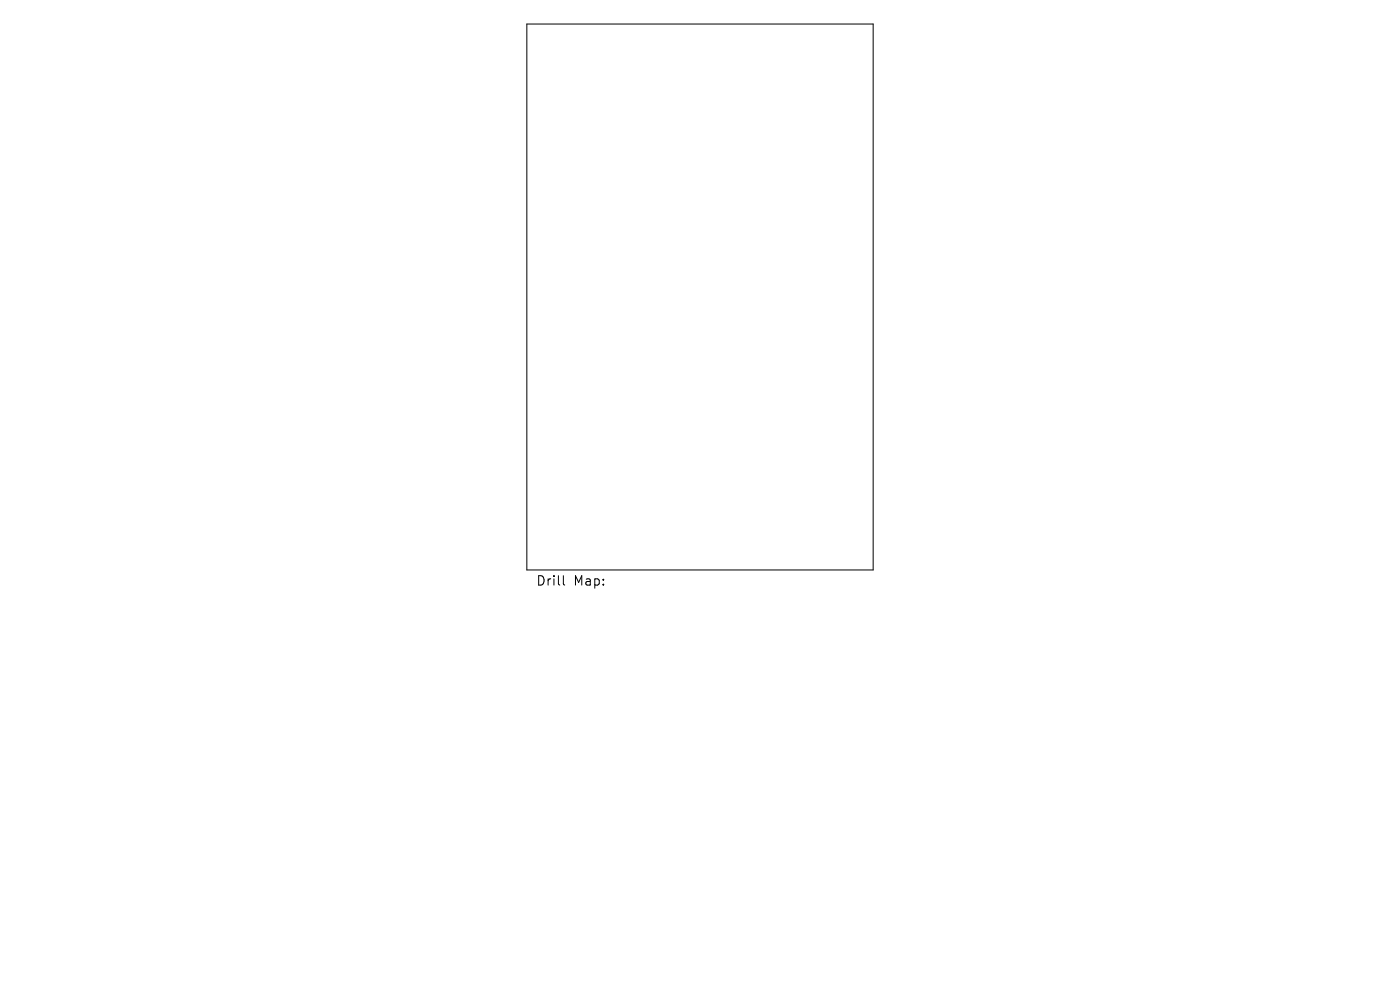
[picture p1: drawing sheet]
<svg xmlns="http://www.w3.org/2000/svg" width="297mm" height="210mm" viewBox="0 0 297 210" stroke-linecap="round" stroke-linejoin="round" font-family="sans-serif">
<defs><g id="words">
<g font-size="2.8">
<text x="113.7" y="124.5">Drill</text>
<text x="121.7" y="124.5">Map:</text>
</g>
</g></defs>
<path d="M111.8 5.1h73.4v115.8h-73.4zM119.5 122.1v1.7l.3 .3" fill="none" stroke="#000" stroke-width=".21"/>
<use href="#words"/>
</svg>
